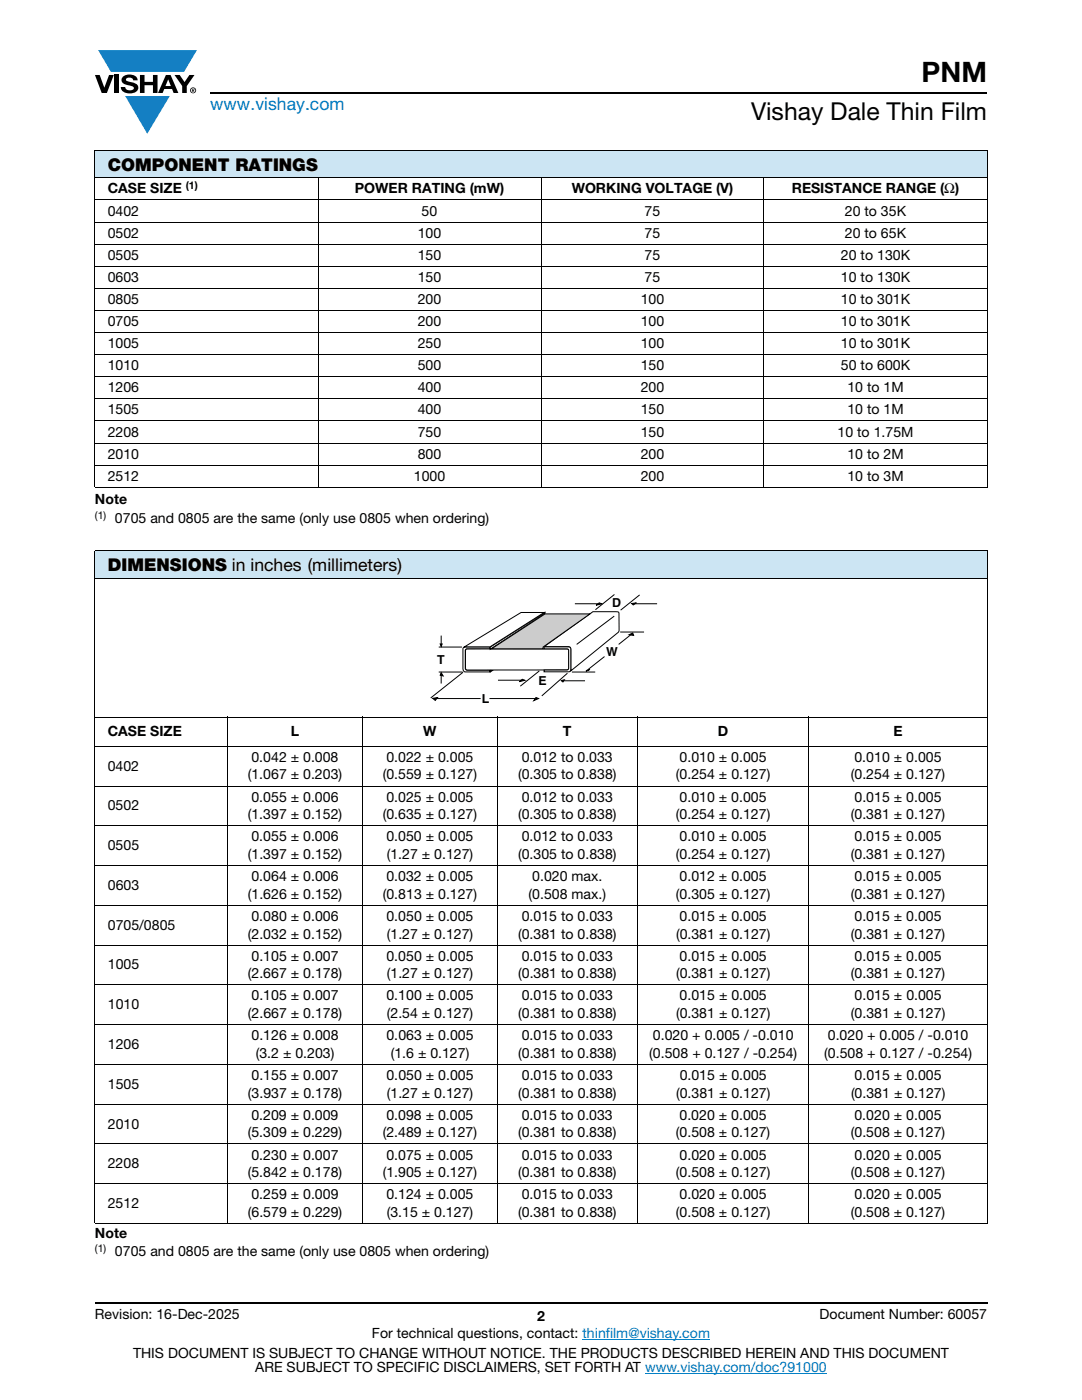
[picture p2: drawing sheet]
<svg xmlns="http://www.w3.org/2000/svg" width="216mm" height="279mm" viewBox="0 0 216 279" stroke-linecap="round" stroke-linejoin="round" font-family="sans-serif">
<defs><g id="words">
<text font-size="5.6" x="183.9" y="16.4">PNM</text>
<text font-size="4.9" x="149.9" y="24">Vishay Dale Thin Film</text>
<text font-size="3.5" fill="#007ec4" x="42" y="21.9">www.vishay.com</text>
<g font-size="3.5">
<text x="21.5" y="34.1">COMPONENT RATINGS</text>
<text x="21.5" y="114">DIMENSIONS in inches (millimeters)</text>
</g>
<g font-size="2.8">
<text x="21.5" y="38.6">CASE SIZE</text>
<text x="70.8" y="38.6">POWER RATING (mW)</text>
<text x="114.1" y="38.6">WORKING VOLTAGE (V)</text>
<text x="158" y="38.6">RESISTANCE RANGE (Ω)</text>
<text x="21.5" y="43">0402</text>
<text x="21.5" y="47.4">0502</text>
<text x="83.4" y="47.4">100</text>
<text x="84.1" y="43">50</text>
<text x="128.6" y="43">75</text>
<text x="128.6" y="47.4">75</text>
<text x="168.6" y="43">20 to 35K</text>
<text x="168.6" y="47.4">20 to 65K</text>
<text x="21.5" y="51.8">0505</text>
<text x="83.4" y="51.8">150</text>
<text x="128.6" y="51.8">75</text>
<text x="167.8" y="51.8">20 to 130K</text>
<text x="21.5" y="56.3">0603</text>
<text x="83.4" y="56.3">150</text>
<text x="128.6" y="56.3">75</text>
<text x="167.8" y="56.3">10 to 130K</text>
<text x="21.5" y="60.7">0805</text>
<text x="21.5" y="65.1">0705</text>
<text x="83.3" y="60.7">200</text>
<text x="83.3" y="65.1">200</text>
<text x="127.8" y="60.7">100</text>
<text x="127.8" y="65.1">100</text>
<text x="167.8" y="60.7">10 to 301K</text>
<text x="167.8" y="65.1">10 to 301K</text>
<text x="21.5" y="69.5">1005</text>
<text x="83.3" y="69.5">250</text>
<text x="127.8" y="69.5">100</text>
<text x="167.8" y="69.5">10 to 301K</text>
<text x="21.5" y="73.9">1010</text>
<text x="83.3" y="73.9">500</text>
<text x="127.8" y="73.9">150</text>
<text x="167.8" y="73.9">50 to 600K</text>
<text x="21.5" y="78.3">1206</text>
<text x="21.5" y="82.7">1505</text>
<text x="83.4" y="78.3">400</text>
<text x="83.4" y="82.7">400</text>
<text x="127.8" y="78.3">200</text>
<text x="127.8" y="82.7">150</text>
<text x="169.1" y="78.3">10 to 1M</text>
<text x="169.1" y="82.7">10 to 1M</text>
<text x="21.5" y="87.1">2208</text>
<text x="83.4" y="87.1">750</text>
<text x="127.8" y="87.1">150</text>
<text x="167.1" y="87.1">10 to 1.75M</text>
<text x="21.5" y="91.5">2010</text>
<text x="21.5" y="95.9">2512</text>
<text x="82.6" y="95.9">1000</text>
<text x="83.4" y="91.5">800</text>
<text x="127.8" y="91.5">200</text>
<text x="127.9" y="95.9">200</text>
<text x="169.1" y="91.5">10 to 2M</text>
<text x="169.1" y="95.9">10 to 3M</text>
<text x="18.9" y="100.5">Note</text>
<text x="22.9" y="104.4">0705 and 0805 are the same (only use 0805 when ordering)</text>
<text x="21.5" y="146.9">CASE SIZE</text>
<text x="58" y="146.9">L</text>
<text x="84.5" y="146.9">W</text>
<text x="112.3" y="146.9">T</text>
<text x="143.2" y="146.9">D</text>
<text x="178.3" y="146.9">E</text>
<text x="21.5" y="153.8">0402</text>
<text x="49.4" y="155.6">(1.067 ± 0.203)</text>
<text x="50.2" y="152">0.042 ± 0.008</text>
<text x="76.4" y="155.6">(0.559 ± 0.127)</text>
<text x="77.1" y="152">0.022 ± 0.005</text>
<text x="103.4" y="155.6">(0.305 to 0.838)</text>
<text x="104.1" y="152">0.012 to 0.033</text>
<text x="134.9" y="155.6">(0.254 ± 0.127)</text>
<text x="135.6" y="152">0.010 ± 0.005</text>
<text x="169.8" y="155.6">(0.254 ± 0.127)</text>
<text x="170.5" y="152">0.010 ± 0.005</text>
<text x="21.5" y="161.7">0502</text>
<text x="50.2" y="160">0.055 ± 0.006</text>
<text x="77.1" y="160">0.025 ± 0.005</text>
<text x="104.1" y="160">0.012 to 0.033</text>
<text x="135.6" y="160">0.010 ± 0.005</text>
<text x="170.5" y="160">0.015 ± 0.005</text>
<text x="49.5" y="163.5">(1.397 ± 0.152)</text>
<text x="50.2" y="167.9">0.055 ± 0.006</text>
<text x="76.4" y="163.5">(0.635 ± 0.127)</text>
<text x="77.1" y="167.9">0.050 ± 0.005</text>
<text x="103.4" y="163.5">(0.305 to 0.838)</text>
<text x="104.1" y="167.9">0.012 to 0.033</text>
<text x="134.9" y="163.5">(0.254 ± 0.127)</text>
<text x="135.6" y="167.9">0.010 ± 0.005</text>
<text x="169.8" y="163.5">(0.381 ± 0.127)</text>
<text x="170.5" y="167.9">0.015 ± 0.005</text>
<text x="21.5" y="169.7">0505</text>
<text x="49.5" y="171.4">(1.397 ± 0.152)</text>
<text x="77.2" y="171.4">(1.27 ± 0.127)</text>
<text x="103.4" y="171.4">(0.305 to 0.838)</text>
<text x="134.9" y="171.4">(0.254 ± 0.127)</text>
<text x="169.8" y="171.4">(0.381 ± 0.127)</text>
<text x="21.5" y="177.6">0603</text>
<text x="49.5" y="179.4">(1.626 ± 0.152)</text>
<text x="50.2" y="175.9">0.064 ± 0.006</text>
<text x="76.4" y="179.4">(0.813 ± 0.127)</text>
<text x="77.1" y="175.9">0.032 ± 0.005</text>
<text x="105.5" y="179.4">(0.508 max.)</text>
<text x="106.2" y="175.9">0.020 max.</text>
<text x="134.9" y="179.4">(0.305 ± 0.127)</text>
<text x="135.6" y="175.9">0.012 ± 0.005</text>
<text x="169.8" y="179.4">(0.381 ± 0.127)</text>
<text x="170.5" y="175.9">0.015 ± 0.005</text>
<text x="21.5" y="185.5">0705/0805</text>
<text x="50.2" y="183.8">0.080 ± 0.006</text>
<text x="77.1" y="183.8">0.050 ± 0.005</text>
<text x="104.1" y="183.8">0.015 to 0.033</text>
<text x="135.6" y="183.8">0.015 ± 0.005</text>
<text x="170.5" y="183.8">0.015 ± 0.005</text>
<text x="49.5" y="187.3">(2.032 ± 0.152)</text>
<text x="50.2" y="191.7">0.105 ± 0.007</text>
<text x="77.1" y="191.7">0.050 ± 0.005</text>
<text x="77.2" y="187.3">(1.27 ± 0.127)</text>
<text x="103.4" y="187.3">(0.381 to 0.838)</text>
<text x="104.1" y="191.7">0.015 to 0.033</text>
<text x="134.9" y="187.3">(0.381 ± 0.127)</text>
<text x="135.6" y="191.7">0.015 ± 0.005</text>
<text x="169.8" y="187.3">(0.381 ± 0.127)</text>
<text x="170.5" y="191.7">0.015 ± 0.005</text>
<text x="21.5" y="193.5">1005</text>
<text x="49.5" y="195.2">(2.667 ± 0.178)</text>
<text x="77.2" y="195.2">(1.27 ± 0.127)</text>
<text x="103.4" y="195.2">(0.381 to 0.838)</text>
<text x="134.9" y="195.2">(0.381 ± 0.127)</text>
<text x="169.8" y="195.2">(0.381 ± 0.127)</text>
<text x="21.5" y="201.4">1010</text>
<text x="49.5" y="203.2">(2.667 ± 0.178)</text>
<text x="50.2" y="199.7">0.105 ± 0.007</text>
<text x="77.1" y="199.7">0.100 ± 0.005</text>
<text x="77.2" y="203.2">(2.54 ± 0.127)</text>
<text x="103.4" y="203.2">(0.381 to 0.838)</text>
<text x="104.1" y="199.7">0.015 to 0.033</text>
<text x="134.9" y="203.2">(0.381 ± 0.127)</text>
<text x="135.6" y="199.7">0.015 ± 0.005</text>
<text x="169.8" y="203.2">(0.381 ± 0.127)</text>
<text x="170.5" y="199.7">0.015 ± 0.005</text>
<text x="21.5" y="209.4">1206</text>
<text x="50.2" y="207.6">0.126 ± 0.008</text>
<text x="77.1" y="207.6">0.063 ± 0.005</text>
<text x="104.1" y="207.6">0.015 to 0.033</text>
<text x="130.3" y="207.6">0.020 + 0.005 / -0.010</text>
<text x="165.2" y="207.6">0.020 + 0.005 / -0.010</text>
<text x="50.2" y="215.5">0.155 ± 0.007</text>
<text x="51" y="211.1">(3.2 ± 0.203)</text>
<text x="77.1" y="215.5">0.050 ± 0.005</text>
<text x="78" y="211.1">(1.6 ± 0.127)</text>
<text x="103.4" y="211.1">(0.381 to 0.838)</text>
<text x="104.1" y="215.5">0.015 to 0.033</text>
<text x="129.6" y="211.1">(0.508 + 0.127 / -0.254)</text>
<text x="135.6" y="215.5">0.015 ± 0.005</text>
<text x="164.5" y="211.1">(0.508 + 0.127 / -0.254)</text>
<text x="170.5" y="215.5">0.015 ± 0.005</text>
<text x="21.5" y="217.3">1505</text>
<text x="49.5" y="219.1">(3.937 ± 0.178)</text>
<text x="77.2" y="219.1">(1.27 ± 0.127)</text>
<text x="103.4" y="219.1">(0.381 to 0.838)</text>
<text x="134.9" y="219.1">(0.381 ± 0.127)</text>
<text x="169.8" y="219.1">(0.381 ± 0.127)</text>
<text x="21.5" y="225.2">2010</text>
<text x="49.4" y="227">(5.309 ± 0.229)</text>
<text x="50.2" y="223.5">0.209 ± 0.009</text>
<text x="76.4" y="227">(2.489 ± 0.127)</text>
<text x="77.1" y="223.5">0.098 ± 0.005</text>
<text x="103.4" y="227">(0.381 to 0.838)</text>
<text x="104.1" y="223.5">0.015 to 0.033</text>
<text x="134.9" y="227">(0.508 ± 0.127)</text>
<text x="135.6" y="223.5">0.020 ± 0.005</text>
<text x="169.8" y="227">(0.508 ± 0.127)</text>
<text x="170.5" y="223.5">0.020 ± 0.005</text>
<text x="21.5" y="233.2">2208</text>
<text x="50.2" y="231.4">0.230 ± 0.007</text>
<text x="77.1" y="231.4">0.075 ± 0.005</text>
<text x="104.1" y="231.4">0.015 to 0.033</text>
<text x="135.6" y="231.4">0.020 ± 0.005</text>
<text x="170.5" y="231.4">0.020 ± 0.005</text>
<text x="49.4" y="234.9">(5.842 ± 0.178)</text>
<text x="50.2" y="239.4">0.259 ± 0.009</text>
<text x="76.4" y="234.9">(1.905 ± 0.127)</text>
<text x="77.1" y="239.4">0.124 ± 0.005</text>
<text x="103.4" y="234.9">(0.381 to 0.838)</text>
<text x="104.1" y="239.4">0.015 to 0.033</text>
<text x="134.9" y="234.9">(0.508 ± 0.127)</text>
<text x="135.6" y="239.4">0.020 ± 0.005</text>
<text x="169.8" y="234.9">(0.508 ± 0.127)</text>
<text x="170.5" y="239.4">0.020 ± 0.005</text>
<text x="21.5" y="241.1">2512</text>
<text x="49.5" y="242.9">(6.579 ± 0.229)</text>
<text x="77.2" y="242.9">(3.15 ± 0.127)</text>
<text x="103.4" y="242.9">(0.381 to 0.838)</text>
<text x="134.9" y="242.9">(0.508 ± 0.127)</text>
<text x="169.8" y="242.9">(0.508 ± 0.127)</text>
<text x="18.9" y="247.1">Note</text>
<text x="22.9" y="250.6">0705 and 0805 are the same (only use 0805 when ordering)</text>
<text x="18.9" y="263.3">Revision: 16-Dec-2025</text>
<text x="107.2" y="263.6">2</text>
<text x="163.6" y="263.3">Document Number: 60057</text>
<text x="74.2" y="267.1">For technical questions, contact: thinfilm@vishay.com</text>
<text x="26.5" y="271">THIS DOCUMENT IS SUBJECT TO CHANGE WITHOUT NOTICE. THE PRODUCTS DESCRIBED HEREIN AND THIS DOCUMENT</text>
<text x="50.9" y="273.8">ARE SUBJECT TO SPECIFIC DISCLAIMERS, SET FORTH AT www.vishay.com/doc?91000</text>
</g>
<g font-size="2.5">
<text x="122.2" y="121">D</text>
<text x="120.9" y="130.9">W</text>
<text x="87.2" y="132.5">T</text>
<text x="107.4" y="136.7">E</text>
<text x="96.1" y="140.3">L</text>
</g>
<g font-size="2.1">
<text x="37.1" y="37.8">(1)</text>
<text x="18.9" y="103.6">(1)</text>
<text x="18.9" y="249.8">(1)</text>
</g>
</g></defs>
<g fill="#147fc3">
<path d="M19.6 10h19.7l-2.6 4.3h-1.1h-13.5z"/>
<path d="M25 19.2h8.9l-4.5 7.5z"/>
</g>
<g fill="#000">
<path d="M18.9 15h1l.9 2.5 1-2.5h.9l-1.4 3.6h-1zM22.9 15h.9v3.6h-.9zM24.6 15.3a2.1 2.1 0 0 1 2.8 .3l.1 .4h-.9a.79 .79 0 0 0-.7-.5 .79 .79 0 0 0-.8 .4l.3 .3 1 .2a1.08 1.08 0 0 1 1.2 1 1.08 1.08 0 0 1-1.1 1.2 1.73 1.73 0 0 1-2.4-1.2h.9a.96 .96 0 0 0 .8 .6 .96 .96 0 0 0 .9-.4 1.31 1.31 0 0 0-1.2-.6 1.03 1.03 0 0 1-1.1-.6 1.03 1.03 0 0 1 .2-1.1zM27.9 15h.9v1.3h1.7v-1.3h.9v3.6h-.9v-1.6h-1.7v1.6h-.9zM34.8 15h1.1l.9 1.4 1-1.4h1l-1.5 2.2v1.4h-.9v-1.4z"/>
<path d="M33.6 15.9l.5 1.3h-1.1zM33.1 15l-1.6 3.6h1l.3-.8h1.5l.3 .8h1l-1.6-3.6z"/>
<path d="M38.4 17.8h.2v.2h-.2zM38.3 17.7v.7h.1v-.3l.4 .3-.2-.3 .2-.2-.1-.2z"/>
<path d="M38.1 18a.46 .46 0 0 1 .9 0 .46 .46 0 0 1-.9 0zM37.9 18a.6 .6 0 0 0 1.2 0 .6 .6 0 0 0-1.2 0z"/>
</g>
<path d="M42 18.6h155M18.9 260h178.1" fill="none" stroke="#000" stroke-width=".36"/>
<path d="M116.2 267.3h25.5M128.7 274h36.3" fill="none" stroke="#007ec4" stroke-width=".2"/>
<g fill="#cce5f3">
<path d="M18.9 30h178.1v5.5h-178.1z"/>
<path d="M18.9 109.9h178.1v5.5h-178.1z"/>
</g>
<g fill="none" stroke="#000" stroke-width=".2">
<path d="M18.9 30h178.1M18.9 35.5h178.1M18.9 39.9h178.1M18.9 30.1v67.1M63.5 35.4v61.9M107.9 35.4v61.9M152.4 35.4v61.9M197 30.1v67.1M18.9 44.3h178.1M18.9 48.7h178.1M18.9 53.1h178.1M18.9 57.6h178.1"/>
<path d="M18.9 62h178.1M18.9 66.4h178.1M18.9 70.8h178.1M18.9 75.2h178.1M18.9 79.6h178.1M18.9 84h178.1M18.9 88.4h178.1M18.9 92.8h178.1M18.9 97.2h178.1M18.9 109.9h178.1M18.9 115.4h178.1M18.9 110v134.1"/>
<path d="M197 110v134.1M18.9 143.1h178.1M18.9 148.9h178.1M18.9 156.9h178.1M45.4 143v101.3M72.3 143v101.3M99.3 143v101.3M127.1 143v101.3M161.4 143v101.3M18.9 164.8h178.1M18.9 172.7h178.1M18.9 180.7h178.1"/>
<path d="M18.9 188.6h178.1M18.9 196.6h178.1M18.9 204.5h178.1M18.9 212.4h178.1M18.9 220.4h178.1M18.9 228.3h178.1M18.9 236.2h178.1M18.9 244.2h178.1"/>
</g>
<path d="M92.5 129.2l.3-.1h5v.4h-4.6l-.3 .1-.1 .3 .1 3.7 .3 .1h4.6v.4h-4.9a.61 .61 0 0 1-.5-.7v-3.9z" fill="#fff"/>
<path d="M92.5 129.2l.3-.1h5v.4h-4.6l-.3 .1-.1 .3 .1 3.7 .3 .1h4.6v.4h-4.9a.61 .61 0 0 1-.5-.7v-3.9z" fill="none" stroke="#000" stroke-width=".2"/>
<path d="M93 129.6l20.1-.1 .4 .3v3.5l-.1 .3-.3 .1h-20l-.2-.4z" fill="#fff"/>
<path d="M93 129.6l20.1-.1 .4 .3v3.5l-.1 .3-.3 .1h-20l-.2-.4z" fill="none" stroke="#000" stroke-width=".2"/>
<path d="M108.5 129.1h5l.3 .1 .1 .3v3.9a.61 .61 0 0 1-.4 .7h-4.9v-.4h4.5l.3-.1 .1-3.8-.1-.2-.3-.1h-4.6z" fill="#fff"/>
<path d="M108.5 129.1h5l.3 .1 .1 .3v3.9a.61 .61 0 0 1-.4 .7h-4.9v-.4h4.5l.3-.1 .1-3.8-.1-.2-.3-.1h-4.6z" fill="none" stroke="#000" stroke-width=".2"/>
<path d="M97.8 129.2l10.9-7v.2l-10.9 7.2z" fill="#fff"/>
<path d="M97.8 129.2l10.9-7v.2l-10.9 7.2z" fill="none" stroke="#000" stroke-width=".2"/>
<path d="M92.6 129.2l11.4-7h4.6l-10.8 6.9z" fill="#fff"/>
<path d="M92.6 129.2l11.4-7h4.6l-10.8 6.9z" fill="none" stroke="#000" stroke-width=".2"/>
<path d="M108.6 129l9.7-6.9 5.1 .1 .1 3.9-9.6 7.8v-4.2l-.2-.6z" fill="#fff"/>
<path d="M108.6 129l9.7-6.9 5.1 .1 .1 3.9-9.6 7.8v-4.2l-.2-.6z" fill="none" stroke="#000" stroke-width=".2"/>
<path d="M98.1 129.5l10.7-7h8.9l-9.3 6.6v.4z" fill="#ccc"/>
<path d="M98.1 129.5l10.7-7h8.9l-9.3 6.6v.4zM122.6 123l-7.5 5.6" fill="none" stroke="#000" stroke-width=".2"/>
<path d="M97.8 133.8h.5l-.5 .3z" fill="#666"/>
<g fill="none" stroke="#000" stroke-width=".2">
<path d="M122.6 118.6l-3.8 3.1M127.6 118.7l-3.8 3.1M86.3 139.4l1-.2-.4 .6zM86.7 139.4h9.2M87.5 129.1h4.7M87.5 134.1h4.8M87.8 128.5h.4l-.2 .5zM88 134.2l.4 .7-.6-.1zM88 126.8v1.9M88 134.5v1.9M92.4 134.2l-6.5 5.1M97.7 139.4h9.7"/>
<path d="M97.8 133.8h.5l-.5 .3zM99.4 135.8h4.7M103.6 136l.6-.4 .5 .2zM106.9 139.2l.6 .2-1 .4zM107.6 133.9l-3.8 3M112 135.9h4.7M112 135.8l.6-.1-.3 .4zM113.2 134.4l-5.1 4.5M114.1 134.1h4.7M114.7 120.5h4.8M117.1 133.7l.6-.1-.8 .4zM118.9 120.8l.7-.5 .5 .2z"/>
<path d="M120.6 131l-3.3 2.7M123.8 126.1h4.7M125.5 126.7l.8-.4 .1 .5zM126 120.4l1-.1-.6 .4zM126 126.5l-2.6 2.1M126.4 120.5h4.7"/>
</g>
<path d="M86.3 139.4l1-.2-.4 .6zM87.8 128.5h.4l-.2 .5zM88 134.2l.4 .7-.6-.1zM103.6 136l.6-.4 .5 .2zM106.9 139.2l.6 .2-1 .4zM112 135.8l.6-.1-.3 .4zM117.1 133.7l.6-.1-.8 .4zM118.9 120.8l.7-.5 .5 .2zM126 120.4l1-.1-.6 .4zM125.5 126.7l.8-.4 .1 .5z" fill="#000"/>
<use href="#words"/>
</svg>
